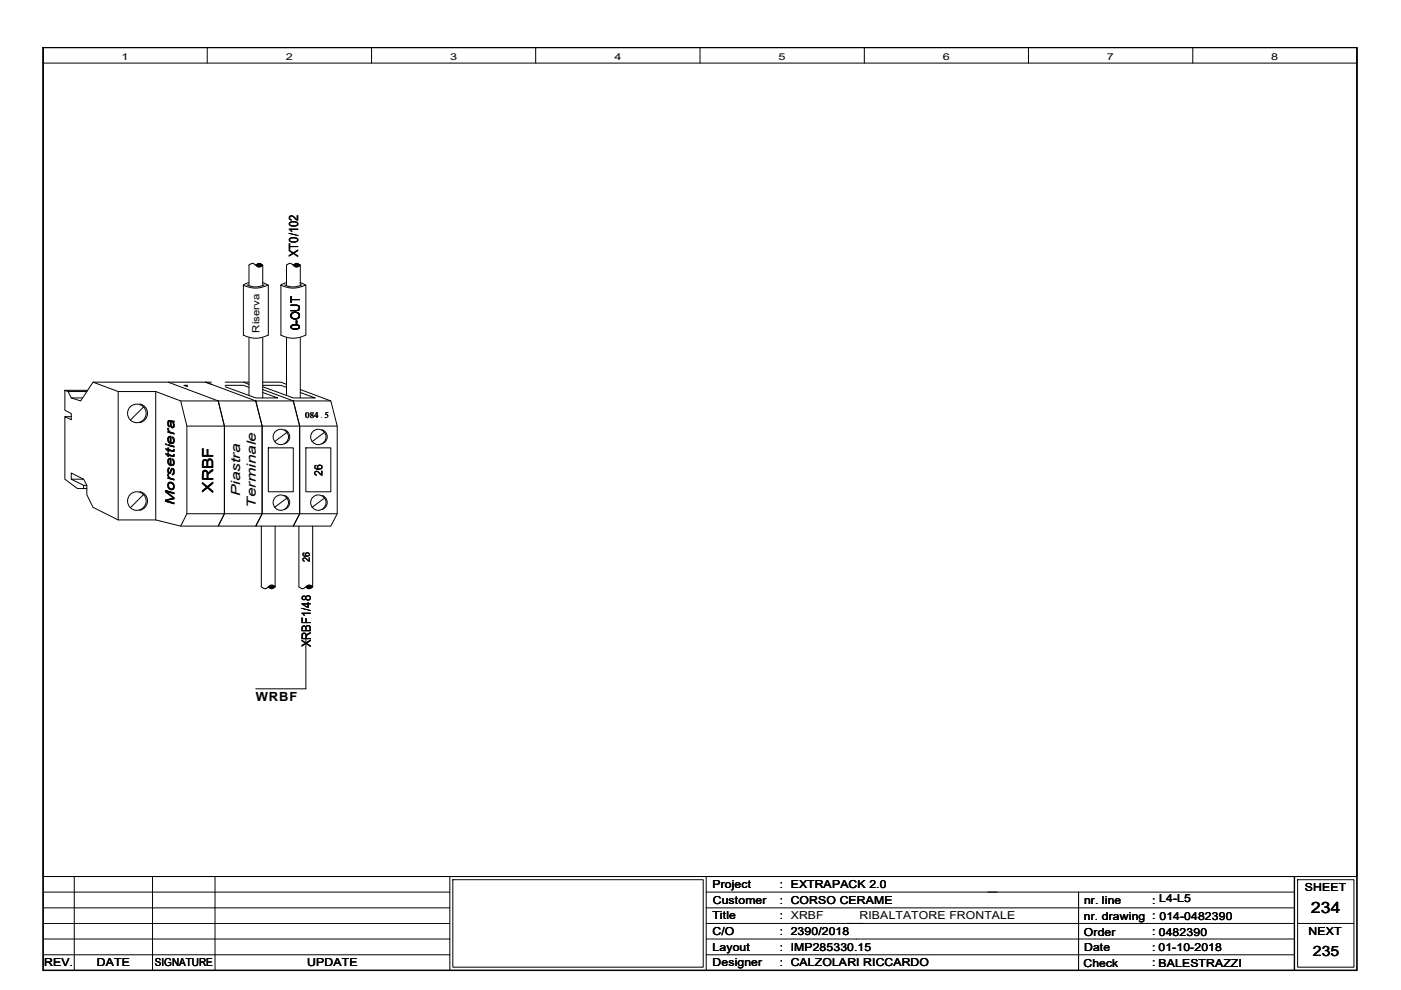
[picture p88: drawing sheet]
<svg xmlns="http://www.w3.org/2000/svg" width="297mm" height="210mm" viewBox="0 0 297 210" stroke-linecap="round" stroke-linejoin="round" font-family="sans-serif">
<defs><g id="words">
<text font-size="3.3" x="278" y="193.5">234</text>
<text font-size="3.2" x="45.2" y="104.4" transform="rotate(-90 45.2 104.4)">XRBF</text>
<text font-size="3" x="278.3" y="202.6">235</text>
<g font-size="2.7">
<text x="63.2" y="54.5" transform="rotate(-90 63.2 54.5)">XT0/102</text>
<text x="63.5" y="70.1" transform="rotate(-90 63.5 70.1)">0-OUT</text>
<text x="37" y="107.1" transform="rotate(-90 37 107.1)">Morsettiera</text>
<text x="50.9" y="105.2" transform="rotate(-90 50.9 105.2)">Piastra</text>
<text x="54.2" y="107.7" transform="rotate(-90 54.2 107.7)">Terminale</text>
<text x="65.9" y="137.2" transform="rotate(-90 65.9 137.2)">XRBF1/48</text>
<text x="54.2" y="148.7">WRBF</text>
</g>
<text font-size="2.4" x="68.4" y="100.8" transform="rotate(-90 68.4 100.8)">26</text>
<g font-size="2.3">
<text x="151.1" y="188.3">Project</text>
<text x="151.1" y="191.7">Customer</text>
<text x="165.4" y="188.3">: EXTRAPACK 2.0</text>
<text x="165.4" y="191.6">: CORSO CERAME</text>
<text x="229.9" y="191.6">nr. line</text>
<text x="244.3" y="191.6">: L4-L5</text>
<text x="276.6" y="188.9">SHEET</text>
<text x="151.1" y="194.9">Title</text>
<text x="165.4" y="194.9">: XRBF</text>
<text x="182.2" y="194.9">RIBALTATORE FRONTALE</text>
<text x="229.8" y="195">nr. drawing : 014-0482390</text>
<text x="151.1" y="198.3">C/O</text>
<text x="151.1" y="201.6">Layout</text>
<text x="165.4" y="198.3">: 2390/2018</text>
<text x="165.4" y="201.6">: IMP285330.15</text>
<text x="229.8" y="198.5">Order</text>
<text x="229.9" y="201.5">Date</text>
<text x="244.3" y="198.3">: 0482390</text>
<text x="244.3" y="201.6">: 01-10-2018</text>
<text x="277.4" y="198.2">NEXT</text>
<text x="9.4" y="204.9">REV.</text>
<text x="20.5" y="204.9">DATE</text>
<text x="32.8" y="204.9">SIGNATURE</text>
<text x="65.1" y="204.9">UPDATE</text>
<text x="151.1" y="204.9">Designer</text>
<text x="165.4" y="204.9">: CALZOLARI RICCARDO</text>
<text x="229.7" y="204.9">Check</text>
<text x="244.3" y="204.9">: BALESTRAZZI</text>
<text x="245.6" y="204.9">BALESTRAZZI</text>
</g>
<g font-size="2.1">
<text x="55" y="70.5" transform="rotate(-90 55 70.5)">Riserva</text>
<text x="65.7" y="119.3" transform="rotate(-90 65.7 119.3)">26</text>
</g>
<g font-size="2">
<text x="25.8" y="12.7">1</text>
<text x="60.6" y="12.7">2</text>
<text x="95.4" y="12.7">3</text>
<text x="130.3" y="12.7">4</text>
<text x="165.1" y="12.7">5</text>
<text x="199.9" y="12.7">6</text>
<text x="234.7" y="12.7">7</text>
<text x="269.5" y="12.7">8</text>
</g>
<text font-size="1.9" x="64.7" y="88.6">084 5</text>
<text font-size="1.8" x="67.9" y="88.6">.</text>
</g></defs>
<path d="M9.1 10.1h278.6v195.6h-278.6zM274.4 185.8v19.9" fill="none" stroke="#000" stroke-width=".3"/>
<g fill="none" stroke="#000" stroke-width=".21">
<path d="M9.1 185.8h278.6M9.1 195.8h86.3M9.1 199.1h86.3M9.1 192.5h86.3M9.1 189.1h86.3M15.7 185.8v19.9M32.3 185.8v19.9M45.6 185.8v19.9M95.4 185.8v19.9M96 186.5h53.1v18.6h-53.1zM149.7 185.8v19.9M149.7 195.8h124.7"/>
<path d="M149.7 199.1h124.7M149.7 192.5h124.7M149.7 189.1h124.7M228.7 189.1v16.6M275.1 186.5h12v18.6h-12zM275.1 195.8h12M9.1 202.4h86.3M149.7 202.4h124.7"/>
</g>
<g fill="#fff">
<path d="M181.8 192.9h33.9v2.5h-33.9z" fill-rule="evenodd"/>
<path d="M181.8 192.9h33.9v2.5h-33.9z" fill-rule="evenodd"/>
<path d="M181.8 192.9h33.9v2.5h-33.9z" fill-rule="evenodd"/>
</g>
<g fill="none" stroke="#000" stroke-width=".21">
<path d="M9.1 10.1h278.6v195.6h-278.6zM9.1 10.1h278.6v175.7h-278.6zM9.1 13.4h278.6M43.9 10.1v3.3M78.8 10.1v3.3M113.6 10.1v3.3M148.4 10.1v3.3M183.3 10.1v3.3M218.1 10.1v3.3M252.9 10.1v3.3M52.8 59.9l-1.2 .6M54.2 56.2l.6-.4 .9 .4"/>
<path d="M54.4 56.2l.4-.2h.4a.26 .26 0 0 1 .3 .3 .26 .26 0 0 1-.3 .2h-.6zM54.5 56.2l.5-.1a.18 .18 0 0 1 .3 0 .18 .18 0 0 1 0 .2h-.7zM54.6 56.2h.7M55.7 59.9l1.2 .6v10.6M55.7 56.2l-.7 .4h-.3l-1.1-.8-.8 .4v4.4M55.7 56.2v4.4M60.7 59.9l-1.2 .6M62.2 56.2l.6-.4 .9 .4M62.3 56.2l.8-.2 .4 .3-.3 .2h-.5l-.3-.1zM62.5 56.2l.5-.1a.18 .18 0 0 1 .2 0 .18 .18 0 0 1 0 .2h-.6zM62.6 56.2h.6M63.6 59.9l1.2 .6 .1 10.6"/>
<path d="M63.7 56.2l-.7 .4h-.4l-1-.8-.9 .4v4.4M63.7 56.2v4.4M51.6 71a5.4 5.4 0 0 0 5.3 0M52.4 60.4a4.2 4.2 0 0 0 3.6 0M52.8 71.6v12.2M55.7 71.6v12.8M56.9 60.4a5.6 5.6 0 0 1-5.3 .1v10.6M59.6 71a5.4 5.4 0 0 0 5.2 0M60.3 60.4a4.2 4.2 0 0 0 3.7 0M60.7 71.6v12.2M63.7 71.6v12.8M64.8 60.4a5.6 5.6 0 0 1-5.2 .1v10.6"/>
<path d="M13.8 82.8l.6 .2 .7 1.4 2 .6 2.6-4h15.9l10.7 4 1.3 5.3v18.6l-1.3 2.6h-8l-5.3-1.3h-7.9l-5.4-2.6-1.3-2.7v-2l-.7-1.3-2.6-1.3v1.3l2.6 1.3v.7h-1.3l-2.6-2v-13.3l1.3 .7v-1.3l-1.3-.7zM13.8 88.3h1.3M13.8 82.8h4.7M14.4 83h4M15.1 84.4h2.4M19.7 81l5.4 2h7.9l5.3 2 1.3 5.3v18.6l-1.3 2.6M25.1 83v27.2M29.7 85.6a2.03 2.03 0 0 1 1.6 2 2.03 2.03 0 0 1-1.7 2M30.4 86.3l-2.8 2.8M33 83v27.2M35.6 81h8l1.2 .5M38.3 85h8"/>
<path d="M39.6 90.3h31.9M39.8 81.7h-.8l.8 .3M44.8 81h-1.2l10.6 4M46.3 85h7.9l1.4 5.3v18.6l-1.4 2.6h-7.9l1.3-2.6v-18.6zM47.7 81h3.9l1.2 .5M47.7 81.7h3.9l1.2 .4M47.7 82l6.5 2.4h4.7l-3.2-1.2M51.6 81h1.2M54.2 85h8l1.3 5.3v18.6l-1.3 2.6h-8l1.4-2.6v-18.6zM55.7 81h3.9l1.1 .5M55.7 81.7h3.9l1.1 .4M55.7 82l6.5 2.4h4.6l-3.1-1.2"/>
<path d="M55.7 82.6l6.5 2.4M56.9 95h5.3v9.3h-5.3zM60.3 91.1a1.57 1.57 0 0 1 1.1 1.5 1.57 1.57 0 0 1-1.1 1.5M60.9 91.7l-2.7 1.9M62.2 85h7.9l1.4 5.3v18.6l-1.4 2.6h-7.9l1.3-2.6v-18.6zM63.7 82.6l6.4 2.4M64.9 95h5.2v9.3h-5.2zM68.3 91.1a1.57 1.57 0 0 1 1.1 1.5 1.57 1.57 0 0 1-1.2 1.5M68.8 91.7l-2.6 1.9M15.1 101.6h2.6M17.7 102.9h.7M17.7 103.6h.7"/>
<path d="M29.7 104.2a2.03 2.03 0 0 1 1.6 2 2.03 2.03 0 0 1-1.7 2M30.4 104.9l-2.8 2.8M39.6 108.9h31.9M55.4 111.5v12.9l.8 .4 1.2-.8h.4l.5 .4M58.3 111.5v12.9M60.3 105a1.57 1.57 0 0 1 1.1 1.5 1.57 1.57 0 0 1-1.1 1.5M60.9 105.6l-2.7 2M63.4 111.5v12.9l.7 .4 1.3-.8h.3l.6 .4M66.3 111.5v12.9M68.3 105a1.57 1.57 0 0 1 1.1 1.5 1.57 1.57 0 0 1-1.2 1.5M68.8 105.6l-2.6 2M56.9 124.4l.6 .4 .8-.4"/>
<path d="M57 124.4l.4-.2h.5a.28 .28 0 0 1 .3 .3 .28 .28 0 0 1-.4 .2l-.6-.1zM57.1 124.4l.9-.1a.18 .18 0 0 1-.1 .3 .18 .18 0 0 1-.2-.1h-.4zM57.3 124.4h.7M64.9 124.4l.6 .4 .8-.4M64.9 135.4v10.6h-10.7M65 124.3l.8-.1a.28 .28 0 0 1 .4 .3 .28 .28 0 0 1-.5 .2l-.6-.1zM65.1 124.4l.8-.1a.18 .18 0 0 1 0 .3 .18 .18 0 0 1-.3-.1h-.3zM65.2 124.4h.7"/>
<circle cx="29" cy="87.6" r="1.98"/>
<circle cx="59.5" cy="92.6" r="1.63"/>
<circle cx="67.5" cy="92.6" r="1.63"/>
<circle cx="29" cy="106.2" r="1.98"/>
<circle cx="59.5" cy="106.6" r="1.63"/>
<circle cx="67.5" cy="106.6" r="1.63"/>
</g>
<use href="#words"/>
</svg>
